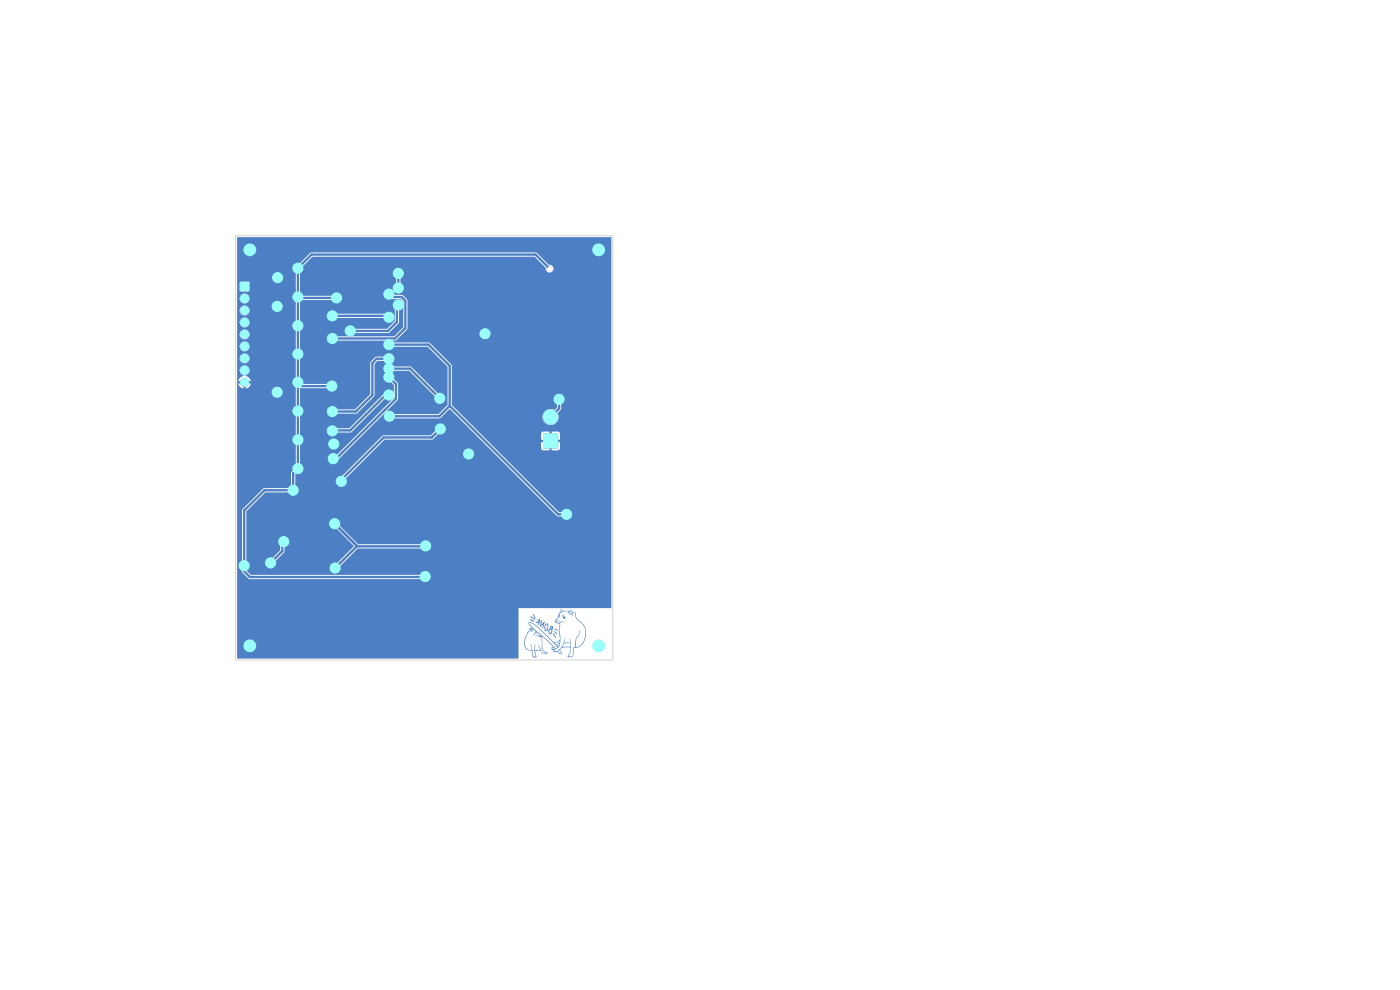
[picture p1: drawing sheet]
<svg xmlns="http://www.w3.org/2000/svg" width="297mm" height="210mm" viewBox="0 0 297 210" stroke-linecap="round" stroke-linejoin="round" font-family="sans-serif">
<g fill="#4d7fc4">
<path d="M117.3 134.4l.3 .2 .3 .7-.2-.1z"/>
<path d="M114.9 131.5l-.1 1.1 .6-.7h.2l-.4 1.4v-.9l-.5 .6-.1-.2z"/>
<path d="M112.5 130.7l.9 .8-.8-.6z"/>
<path d="M112.2 132h.5l1.1 .7 3.8 3.6 1.2-.5-.1-3.6-.8-.1-.2-.4h.6l-.3-.2-.3 .1 .5-.5 .6-1.4 .1 .1 .5-.2-.4-.2-.2 .3 .1-.4 .7 .3 1.5-.1 .3 .2 .7 .3 .3 1.3 1.5 1.3a3.3 3.3 0 0 1-1.4 4.8l-.7 .1-.2 1.6-.7 .4-.1-.1-.2 .1v-.2l-.2 .1 .5-1v-1l-1.1-.1-.7 .2-.3 .3 .4 .7-.2 .3-.3-.1-.5-.5-.3 .2v-.2l-.4 .1v-.1h-.2l1.1-.1 .6 .5 .1-.2-.4-.5-.3 .2h-1.1l.1-.1 .6 .1 .3-.1 .9-.8h1.7v-.7l-.4-.1-.9 .2-.2 .6h-.2l.7-1.7-.2 .9h1.3l-.2-.9 .2 .6v2l-.1 .6-.3 .5 .4 .1 .4-.2 .2-1.5 .5-.8 .1-1.3 .6-1.1 .2-.7a3.5 3.5 0 0 1-.8 2l-.1 1.6a2.16 2.16 0 0 0 2-2.1l.1-.9-.2-1.1-.4-.7-1.3-1.2-.3-.7v-.6l-.6-.1v1l-.1-1-.2-.4-.6 .7 .1-.5-1.4 .2-.6 .5-.1 .3 .2 .3h-.3l-.3 .4 .3 .2v.2l-.5 .1 .7 .2 .9-.4-.7 .5 .1 3.6-.3 1.3-1.1 .9-.5-.2 .1-.2-.1-.1h.2l.1 .2h.4l-.3-.4-.4 .2v-.2l.3-.1-1.7-1.7-.7-.4 .1 .6 .1 1.8 .4 .6 .7 .5-.2-.1 .1 .2h-.3v.2l-.7-.4-.4-.5-1.2 .1 .3 1.1v.4l-.2-.1-.2 .1-.2-.3-.1 .1-.1-.2-.1-1.1-1.2-.4-.4-.5-.1-.6h.1l.1 .6 .4 .4 1 .3-.2-.9 .1-.5 .4 2.7 .6 .1-.3-1.5v-.8l.2-.3-.1 1.2 1.1-.1-.5-.9 .1-.1 .9 1.6 .5 .2 .3-.1-.5-.3-.4-.7-.2-2.3-1.2-.4 .2-.1 .7 .4-.2-.3 .5 .1-.5-.1 .3-.1-.5-.4h-.6l-.2 .5-.1-.2 .1 .2 .3-.6-.4 .4 .1-.3 .2-.2 .4 .1-.2-.2-.2 .1 .1-.2-.5-.4-.5-.1 .5 .4-.3 .2-.5-.1v.1h-.2l.1 .2h-.3v.3l-.4 1-.2 1.1h-.1l.1-1.2 .5-.9v-.4l.4-.3h.3l-.2-.3 .4 .3 .2-.1-.6-.2 .1-.2h.6l-.7-.6a.24 .24 0 0 1-.2-.2 .24 .24 0 0 1 .1-.3l1.1 1.2 2.6 2.2 2 2 .3-.2-.1-.2 .2 .1 .3-.2-.5 .1-.3-.4 .4 .2 .4-.2 .1-.3-.9 .3-.4-.4h.2l.2 .3 .6-.2 .3-.2v-.4l-.3 .3-1 .2-3.5-3.5-1.2-.7h-.6z"/>
<path d="M119.4 130.4l.1 .2-.2 .2z"/>
<path d="M120.9 129.8h.2l.1 .7-.3-.2v-.2h-.3l.4-.1v.2h.2l-.2-.4-.3 .2z"/>
<path d="M118.7 130.4v.4z"/>
<path d="M114 131.2l.3 .5 .3-.5-.4 1.4-.1-.1 .1-.4h-.5l.5-.2z"/>
<path d="M112.4 131.4l1 .4-1-.2z"/>
<path d="M117.5 133.9l.5 .2 .2 .4z"/>
<path d="M113.1 130.3l.2 .2 .3 .8z"/>
<path d="M117.7 133.4l.6 .3-.5-.1z"/>
<path d="M115.7 132.4l.4-.1 .2 .3-.1 .9-.4 .4-.3-.7h.2v.4h.2l.3-.9-.1-.2h-.2l-.2 .7h-.2z"/>
<path d="M118.6 131.6l.1 .1z"/>
<path d="M116.8 132.8l.3-.1 .2 .3-.2 1.2-.3 .4-.4-.4-.1-.4h.2l.1 .4 .3 .2 .1-.8-.3-.1-.2 .3h-.2l.1-.3 .3-.2v-.2h.2l.2 .3v-.4l-.4 .1z"/>
<circle cx="114.1" cy="134.7" r=".03"/>
<circle cx="118.9" cy="131.8" r=".05"/>
<circle cx="119.7" cy="131" r=".26"/>
<circle cx="114.2" cy="134.6" r=".03"/>
<circle cx="118.7" cy="131.9" r=".05"/>
</g>
<g fill="#4d7fc4" stroke="#4d7fc4" stroke-width=".21">
<path d="M51 59.9h1.7v1.7h-1.7z"/>
<path d="M115.3 92h3v3h-3z"/>
<circle cx="51.9" cy="63.3" r=".85"/>
<circle cx="51.9" cy="65.9" r=".85"/>
<circle cx="51.9" cy="68.4" r=".85"/>
<circle cx="51.9" cy="70.9" r=".85"/>
<circle cx="51.9" cy="73.5" r=".85"/>
<circle cx="51.9" cy="76" r=".85"/>
<circle cx="51.9" cy="78.6" r=".85"/>
<circle cx="51.9" cy="81.1" r=".85"/>
<circle cx="116.8" cy="88.5" r="1.5"/>
</g>
<g fill="#ececec" stroke="#ececec" stroke-width=".21">
<circle cx="58.8" cy="65" r=".63"/>
<circle cx="58.8" cy="83.2" r=".63"/>
<circle cx="102.9" cy="70.8" r=".63"/>
<circle cx="70.8" cy="94.2" r=".62"/>
<circle cx="58.9" cy="58.9" r=".62"/>
<circle cx="99.4" cy="96.3" r=".62"/>
<circle cx="63.2" cy="99.4" r=".62"/>
<circle cx="63.2" cy="93.3" r=".63"/>
<circle cx="71.4" cy="63.2" r=".62"/>
<circle cx="70.4" cy="81.9" r=".62"/>
<circle cx="63.2" cy="75.1" r=".62"/>
<circle cx="63.2" cy="63" r=".62"/>
<circle cx="90.2" cy="122.3" r=".63"/>
<circle cx="62.2" cy="104" r=".63"/>
<circle cx="63.2" cy="56.9" r=".63"/>
<circle cx="116.6" cy="57" r=".62"/>
<circle cx="63.2" cy="81.1" r=".62"/>
<circle cx="63.2" cy="87.2" r=".63"/>
<circle cx="51.8" cy="120" r=".63"/>
<circle cx="63.2" cy="69.1" r=".62"/>
<circle cx="71.1" cy="120.5" r=".62"/>
<circle cx="71" cy="111.1" r=".62"/>
<circle cx="90.3" cy="115.8" r=".62"/>
<circle cx="118.6" cy="84.7" r=".62"/>
<circle cx="70.5" cy="67" r=".63"/>
<circle cx="82.5" cy="67.3" r=".62"/>
<circle cx="82.5" cy="62.4" r=".62"/>
<circle cx="70.5" cy="71.8" r=".63"/>
<circle cx="70.5" cy="91.4" r=".62"/>
<circle cx="82.5" cy="83.8" r=".62"/>
<circle cx="70.7" cy="97.3" r=".62"/>
<circle cx="82.5" cy="80" r=".62"/>
<circle cx="72.4" cy="102.1" r=".62"/>
<circle cx="93.4" cy="91" r=".62"/>
<circle cx="57.4" cy="119.4" r=".62"/>
<circle cx="60.2" cy="114.9" r=".63"/>
<circle cx="84.5" cy="61.1" r=".62"/>
<circle cx="84.5" cy="58" r=".62"/>
<circle cx="84.5" cy="64.7" r=".62"/>
<circle cx="74.2" cy="70.2" r=".63"/>
<circle cx="82.5" cy="76.1" r=".62"/>
<circle cx="70.5" cy="87.3" r=".63"/>
<circle cx="82.5" cy="78.2" r=".62"/>
<circle cx="93.3" cy="84.5" r=".62"/>
<circle cx="120.2" cy="109.1" r=".62"/>
<circle cx="82.6" cy="88.3" r=".62"/>
<circle cx="82.5" cy="73.1" r=".62"/>
</g>
<g fill="none" stroke="#4d7fc4" stroke-width=".5">
<path d="M84.5 58v3.1M116.6 57l-3-3h-47.5l-2.9 2.9v42.5l-1 1v3.6h-6.1l-4.3 4.3v12.9l1.2 1.2 37.2-.1M63.2 63l.2 .2h8M70.5 67h11.7l.3 .3M82.5 62.4l.6 .6h2.1l.8 .8v5.8l-2.2 2.2h-13.3M82.5 76.1h-2.6l-.9 .9v6.8l-3.5 3.5h-5M82.5 78.2h4.5l6.3 6.3M82.5 73.1h8.4l4.5 4.5v8.5M84.5 64.7l-.3 .3v3.3l-1.9 1.9h-8M63.2 81.1l.8 .8h6.4M82.5 83.8h-.7l-7.5 7.5-3.8 .1M82.5 80l1.5 1.5v3.1l-12.7 12.7h-.6"/>
<path d="M93.4 91l-1.8 1.8h-10.2l-9 9v.3M95.4 86.1l23 23h1.8M95.4 86.1l-2.2 2.2h-10.6M118.6 84.7v2l-1.8 1.8M60.2 114.9l-.3 .3v1.7l-2.5 2.5M71 111.1l4.8 4.8 14.5-.1M75.7 115.8l-4.6 4.7"/>
</g>
<path d="M50.3 50.3l79.4 .1v78.6h-19.7l-.1 10.7h-59.6v-2.8h1.6v.3a1.11 1.11 0 0 0 1.7 .7 1.11 1.11 0 0 0-.1-1.9 1.11 1.11 0 0 0-1.6 .9h-1.6v-16.9h.7l.3 .7 .1 .8 1.5 1.3 36.6 .1a.85 .85 0 0 0 1.3-.1 .85 .85 0 0 0-.2-1.2 .85 .85 0 0 0-1.2 .3h-36.2l-.9-.9v-.4a.82 .82 0 0 0 .1-1.2h4.2v.2a.85 .85 0 0 0 1 .6 .85 .85 0 0 0 .6-1l2.1-2.1 .1-1.3a.85 .85 0 0 0 .7-1 .85 .85 0 0 0-1.1-.7 .85 .85 0 0 0-.6 1.1v1.5l-1.8 1.9-.8 .2-.2 .6h-4.2l-.1-.1v-8.2h17.9l.2 .6 .8 .2 3.9 3.9-3.8 3.9a.85 .85 0 0 0-1 .7 .85 .85 0 0 0 .9 .9 .85 .85 0 0 0 .7-1l4-3.9h13.7a.85 .85 0 0 0 1.3-.1 .85 .85 0 0 0-.2-1.2 .85 .85 0 0 0-1.2 .3h-13.5l-4.2-4.1a.85 .85 0 0 0-.7-1 .85 .85 0 0 0-.9 .8h-17.9v-2.6l4-4h5.2a.85 .85 0 0 0 1.3 0 .85 .85 0 0 0-.1-1.2v-1.2h8.9a.83 .83 0 0 0 1 .8 .83 .83 0 0 0 .6-1.1l8.4-8.5h10l1.6-1.5a.84 .84 0 0 0 1-.8 .84 .84 0 0 0-.9-.8 .84 .84 0 0 0-.7 1l-1.2 1.1-10.3 .1-8.8 8.9-.5 .2-.2 .6h-8.9v-1.5l.3-.4a.88 .88 0 0 0 1-.5 .88 .88 0 0 0-.3-1v-1.4h6.2a.85 .85 0 0 0 .6 .8 .85 .85 0 0 0 .9-.4l13-12.9v-3.4l-1.1-1.2a1.23 1.23 0 0 0-.7-1.1l.6-.4h3.6l5.7 5.6a.85 .85 0 0 0 .7 1 .85 .85 0 0 0 .9-.9 .85 .85 0 0 0-1-.7l-5.9-5.9-4-.1a.85 .85 0 0 0-1.4 .1 .85 .85 0 0 0 .6 1.3 .89 .89 0 0 0-.7 1 .89 .89 0 0 0 1 .7l.8 .9v2.7l-12.2 12.3a.86 .86 0 0 0-.9-.2 .86 .86 0 0 0-.5 .8h-6.2v-3.3a.87 .87 0 0 0 0-1.4v-1.2h6a.86 .86 0 0 0 .6 .8 .86 .86 0 0 0 1-.4l3.3-.1 7.3-7.3a.84 .84 0 0 0 1.2 0 .84 .84 0 0 0-.1-1.2 .84 .84 0 0 0-1.2 .1l-.4 .2-7.3 7.3h-2.9a.86 .86 0 0 0-1-.2 .86 .86 0 0 0-.5 .8h-6v-3.5l.3-.6h5.7l.2 .6a.83 .83 0 0 0 1.3-.1l4.5-.1 3.6-3.6 .2-.4v-6.5l.6-.6h1.7a.84 .84 0 0 0 1.2 .2 .84 .84 0 0 0 .1-1.2 .84 .84 0 0 0-1.3 0l-2 .1-1.2 1.1-.1 6.8-3.2 3.2h-4.1a.83 .83 0 0 0-1-.3 .83 .83 0 0 0-.5 .8h-5.7v-.4l-.3-.4v-4.2l6 .1a.84 .84 0 0 0 1.2 .2 .84 .84 0 0 0 .1-1.2 .84 .84 0 0 0-1.3 0h-5.5l-.5-1v-4.7a.88 .88 0 0 0 0-1.3v-2.6h6l.2 .6a.82 .82 0 0 0 1.3-.1h10.9a.86 .86 0 0 0-.2 1.3 .86 .86 0 0 0 1.3 0h7.5l4.2 4.2v8.1l-1.9 1.9h-9.7a.84 .84 0 0 0-1.2-.2 .84 .84 0 0 0-.1 1.2 .84 .84 0 0 0 1.3 0h9.9l2.2-2 22.7 22.6 1.4 .2a.83 .83 0 0 0 1.3 .1 .83 .83 0 0 0 0-1.2 .83 .83 0 0 0-1.3 .1h-.9l-13.6-13.5h9.8l.4 .4h1.3v-1.2h.6v1.2h1.3l.4-.4v-1.3h-1.3v-.5h1.3v-1.3l-.1-.3-.4-.2h-1.2v1.3h-.6v-1.3h-1.2l-.4 .2-.1 .3v1.3h1.3v.5h-1.3v1.3h-9.8l-6.6-6.6h16.7a1.73 1.73 0 0 0 2.2 1.6 1.73 1.73 0 0 0 1-2.5l.7-.7 .1-1.5a.85 .85 0 0 0 .1-1.2 .85 .85 0 0 0-1.2 0 .85 .85 0 0 0 .1 1.2v1l-.4 .5a1.78 1.78 0 0 0-2.6 1.6h-16.7l-2.5-2.6-.1-8.6-4.7-4.6-7.9-.1-.3-.2 .1-.1 1.1-.1 2.4-2.5-.1-6.1-1-1-2-.1a.85 .85 0 0 0-.9-.9 .85 .85 0 0 0-.8 .9 .85 .85 0 0 0 1 .7l.3 .3h2l.5 .5v5.4l-1.9 1.9h-12.4l-.3-.2-.5-.1-.6 .3-.1 .5h-6v-1.6h9.7l.2 .5a.82 .82 0 0 0 1.3 0l7.7-.1 2-2.1 .1-2.9a.85 .85 0 0 0 .7-1 .85 .85 0 0 0-1.1-.7 .85 .85 0 0 0-.6 1.1v3.1l-1.6 1.6h-7.2a.83 .83 0 0 0-.9-.3 .83 .83 0 0 0-.6 .8h-9.7v-.4a.92 .92 0 0 0 0-1.4v-1.4h6l.2 .5a.83 .83 0 0 0 1.3 0h10.4a.86 .86 0 0 0 1 .7 .86 .86 0 0 0 .7-1.1 .86 .86 0 0 0-1.2-.6h-10.9a.83 .83 0 0 0-1-.3 .83 .83 0 0 0-.5 .8h-6v-3.3h7a.84 .84 0 0 0 1.2 .2 .84 .84 0 0 0 .1-1.2 .84 .84 0 0 0-1.3 0h-6.6l-.4-.4v-1.2h20a.84 .84 0 0 0 1.2 .7 .84 .84 0 0 0 .1-1.4v-1.7a.84 .84 0 0 0 .1-1.3 .84 .84 0 0 0-1.3 .1 .84 .84 0 0 0 .2 1.2v1.7l-.3 .7h-20v-3.5l.3-.4v-.5l2.3-2.2h47.1l2.4 2.3a.84 .84 0 0 0 .8 1 .84 .84 0 0 0 .8-.9 .84 .84 0 0 0-1-.7l-2.5-2.5-.4-.2h-47.4l-.3 .1-2.4 2.5a.88 .88 0 0 0-1 .5 .88 .88 0 0 0 .3 1v4.8a.88 .88 0 0 0 0 1.3v4.8a.88 .88 0 0 0 0 1.3v4.7a.88 .88 0 0 0 0 1.3v4.7a.88 .88 0 0 0 0 1.3v4.8a.88 .88 0 0 0 0 1.3v4.8a.88 .88 0 0 0 0 1.3v4.7l-.3 .4v.5l-.6 .7-.1 3-.2 .2-5.6 .1-4.5 4.5-.1 11.2-.3 .7h-.7v-38.6h.3l.3 .6 .5 .4h.2v-.9h.5v.9l.7-.3 .4-.7h-.9v-.5h.9v-.3l-.4-.5-.7-.4a1.06 1.06 0 0 0 .9-1.4 1.06 1.06 0 0 0-1.6-.6 1.06 1.06 0 0 0-.3 1.6l.6 .4a1.48 1.48 0 0 0-1.1 1.2h.9v.5h-1.2v-5.4h.5a1.06 1.06 0 0 0 1.6 1 1.06 1.06 0 0 0 .1-1.8 1.06 1.06 0 0 0-1.6 .6l-.1 .2h-.5v-2.5h.5a1.06 1.06 0 0 0 1.6 .9 1.06 1.06 0 0 0 .1-1.8 1.06 1.06 0 0 0-1.6 .7l-.1 .2h-.5v-2.6h.5a1.06 1.06 0 0 0 1.6 1 1.06 1.06 0 0 0 .1-1.8 1.06 1.06 0 0 0-1.6 .6l-.1 .2h-.5v-2.5h.5a1.06 1.06 0 0 0 1.6 1 1.06 1.06 0 0 0 .1-1.8 1.06 1.06 0 0 0-1.6 .6l-.1 .2h-.5v-2.5h.5a1.06 1.06 0 0 0 1.6 .9 1.06 1.06 0 0 0 .1-1.8 1.06 1.06 0 0 0-1.6 .7l-.1 .2h-.5v-2.6h.5a1.06 1.06 0 0 0 1.6 1 1.06 1.06 0 0 0 .1-1.8 1.06 1.06 0 0 0-1.6 .6l-.1 .2h-.5v-1.6h.5l.2 .1h1.8l.1-.1v-1.8l-.1-.2-1.9 .1-.1 1.9h-.5v-8.8h1.6v.3a1.1 1.1 0 0 0 1.2 .9 1.1 1.1 0 0 0 1-1.2h71.8v.3a1.11 1.11 0 0 0 1.7 .7 1.11 1.11 0 0 0-.1-1.9 1.11 1.11 0 0 0-1.6 .9l-71.8-.1a1.11 1.11 0 0 0-1.2-.9 1.11 1.11 0 0 0-1 1h-1.6z" fill="#4d7fc4"/>
<g fill="#fff" stroke="#fff" stroke-width=".21">
<circle cx="58.8" cy="65" r=".35"/>
<circle cx="58.8" cy="83.2" r=".35"/>
<circle cx="102.9" cy="70.8" r=".35"/>
<circle cx="70.8" cy="94.2" r=".35"/>
<circle cx="58.9" cy="58.9" r=".35"/>
<circle cx="99.4" cy="96.3" r=".35"/>
<circle cx="63.2" cy="99.4" r=".35"/>
<circle cx="63.2" cy="93.3" r=".35"/>
<circle cx="71.4" cy="63.2" r=".35"/>
<circle cx="70.4" cy="81.9" r=".35"/>
<circle cx="63.2" cy="75.1" r=".35"/>
<circle cx="63.2" cy="63" r=".35"/>
<circle cx="90.2" cy="122.3" r=".35"/>
<circle cx="62.2" cy="104" r=".35"/>
<circle cx="63.2" cy="56.9" r=".35"/>
<circle cx="116.6" cy="57" r=".35"/>
<circle cx="63.2" cy="81.1" r=".35"/>
<circle cx="63.2" cy="87.2" r=".35"/>
<circle cx="51.8" cy="120" r=".35"/>
<circle cx="63.2" cy="69.1" r=".35"/>
<circle cx="71.1" cy="120.5" r=".35"/>
<circle cx="71" cy="111.1" r=".35"/>
<circle cx="90.3" cy="115.8" r=".35"/>
<circle cx="118.6" cy="84.7" r=".35"/>
<circle cx="70.5" cy="67" r=".35"/>
<circle cx="82.5" cy="67.3" r=".35"/>
<circle cx="82.5" cy="62.4" r=".35"/>
<circle cx="70.5" cy="71.8" r=".35"/>
<circle cx="70.5" cy="91.4" r=".35"/>
<circle cx="82.5" cy="83.8" r=".35"/>
<circle cx="70.7" cy="97.3" r=".35"/>
<circle cx="82.5" cy="80" r=".35"/>
<circle cx="72.4" cy="102.1" r=".35"/>
<circle cx="93.4" cy="91" r=".35"/>
<circle cx="57.4" cy="119.4" r=".35"/>
<circle cx="60.2" cy="114.9" r=".35"/>
<circle cx="84.5" cy="61.1" r=".35"/>
<circle cx="84.5" cy="58" r=".35"/>
<circle cx="84.5" cy="64.7" r=".35"/>
<circle cx="74.3" cy="70.2" r=".35"/>
<circle cx="82.5" cy="76.1" r=".35"/>
<circle cx="70.5" cy="87.3" r=".35"/>
<circle cx="82.5" cy="78.2" r=".35"/>
<circle cx="93.3" cy="84.5" r=".35"/>
<circle cx="120.2" cy="109.1" r=".35"/>
<circle cx="82.6" cy="88.3" r=".35"/>
<circle cx="82.5" cy="73.1" r=".35"/>
<circle cx="53" cy="137" r=".8"/>
<circle cx="127" cy="137" r=".8"/>
<circle cx="51.9" cy="60.8" r=".5"/>
<circle cx="51.9" cy="63.3" r=".5"/>
<circle cx="51.9" cy="65.9" r=".5"/>
<circle cx="51.9" cy="68.4" r=".5"/>
<circle cx="51.9" cy="70.9" r=".5"/>
<circle cx="51.9" cy="73.5" r=".5"/>
<circle cx="51.9" cy="76" r=".5"/>
<circle cx="51.9" cy="78.6" r=".5"/>
<circle cx="51.9" cy="81.1" r=".5"/>
<circle cx="127" cy="53" r=".8"/>
<circle cx="53" cy="53" r=".8"/>
<circle cx="116.8" cy="93.5" r=".76"/>
<circle cx="116.8" cy="88.5" r=".76"/>
</g>
<g fill="#9afff8" stroke="#9afff8" stroke-width=".21">
<path d="M51 59.9h1.7v1.7h-1.7z"/>
<path d="M115.3 92h3v3h-3z"/>
<circle cx="63.2" cy="99.4" r="1.07"/>
<circle cx="90.3" cy="115.8" r="1.07"/>
<circle cx="82.5" cy="83.8" r="1.07"/>
<circle cx="71" cy="111.1" r="1.08"/>
<circle cx="82.5" cy="76.1" r="1.07"/>
<circle cx="70.5" cy="87.3" r="1.07"/>
<circle cx="90.2" cy="122.3" r="1.07"/>
<circle cx="58.9" cy="58.9" r="1.08"/>
<circle cx="82.5" cy="73.1" r="1.07"/>
<circle cx="82.6" cy="88.3" r="1.07"/>
<circle cx="82.5" cy="62.4" r="1.07"/>
<circle cx="93.4" cy="91" r="1.08"/>
<circle cx="57.4" cy="119.4" r="1.08"/>
<circle cx="63.2" cy="63" r="1.07"/>
<circle cx="70.5" cy="91.4" r="1.07"/>
<circle cx="82.5" cy="80" r="1.07"/>
<circle cx="84.5" cy="61.1" r="1.07"/>
<circle cx="71.1" cy="120.5" r="1.08"/>
<circle cx="63.2" cy="56.9" r="1.07"/>
<circle cx="70.5" cy="71.8" r="1.07"/>
<circle cx="58.8" cy="65" r="1.07"/>
<circle cx="70.8" cy="94.2" r="1.07"/>
<circle cx="63.2" cy="81.1" r="1.07"/>
<circle cx="70.4" cy="81.9" r="1.07"/>
<circle cx="71.4" cy="63.2" r="1.07"/>
<circle cx="62.2" cy="104" r="1.07"/>
<circle cx="63.2" cy="93.3" r="1.07"/>
<circle cx="102.9" cy="70.8" r="1.07"/>
<circle cx="82.5" cy="78.2" r="1.07"/>
<circle cx="82.5" cy="67.3" r="1.07"/>
<circle cx="74.3" cy="70.2" r="1.07"/>
<circle cx="84.5" cy="64.7" r="1.07"/>
<circle cx="84.5" cy="58" r="1.07"/>
<circle cx="118.6" cy="84.7" r="1.07"/>
<circle cx="93.3" cy="84.5" r="1.07"/>
<circle cx="51.8" cy="120" r="1.07"/>
<circle cx="70.5" cy="67" r="1.07"/>
<circle cx="120.2" cy="109.1" r="1.08"/>
<circle cx="60.2" cy="114.9" r="1.07"/>
<circle cx="63.2" cy="69.1" r="1.07"/>
<circle cx="72.4" cy="102.1" r="1.08"/>
<circle cx="70.7" cy="97.3" r="1.07"/>
<circle cx="63.2" cy="75.1" r="1.07"/>
<circle cx="63.2" cy="87.2" r="1.07"/>
<circle cx="99.4" cy="96.3" r="1.07"/>
<circle cx="58.8" cy="83.2" r="1.07"/>
<circle cx="53" cy="137" r="1.25"/>
<circle cx="127" cy="137" r="1.25"/>
<circle cx="51.9" cy="63.3" r=".85"/>
<circle cx="51.9" cy="65.9" r=".85"/>
<circle cx="51.9" cy="68.4" r=".85"/>
<circle cx="51.9" cy="70.9" r=".85"/>
<circle cx="51.9" cy="73.5" r=".85"/>
<circle cx="51.9" cy="76" r=".85"/>
<circle cx="51.9" cy="78.6" r=".85"/>
<circle cx="51.9" cy="81.1" r=".85"/>
<circle cx="127" cy="53" r="1.25"/>
<circle cx="53" cy="53" r="1.25"/>
<circle cx="116.8" cy="88.5" r="1.5"/>
</g>
<path d="M50 50h80v90h-80z" fill="none" stroke="#d0d2cd" stroke-width=".21"/>
</svg>
